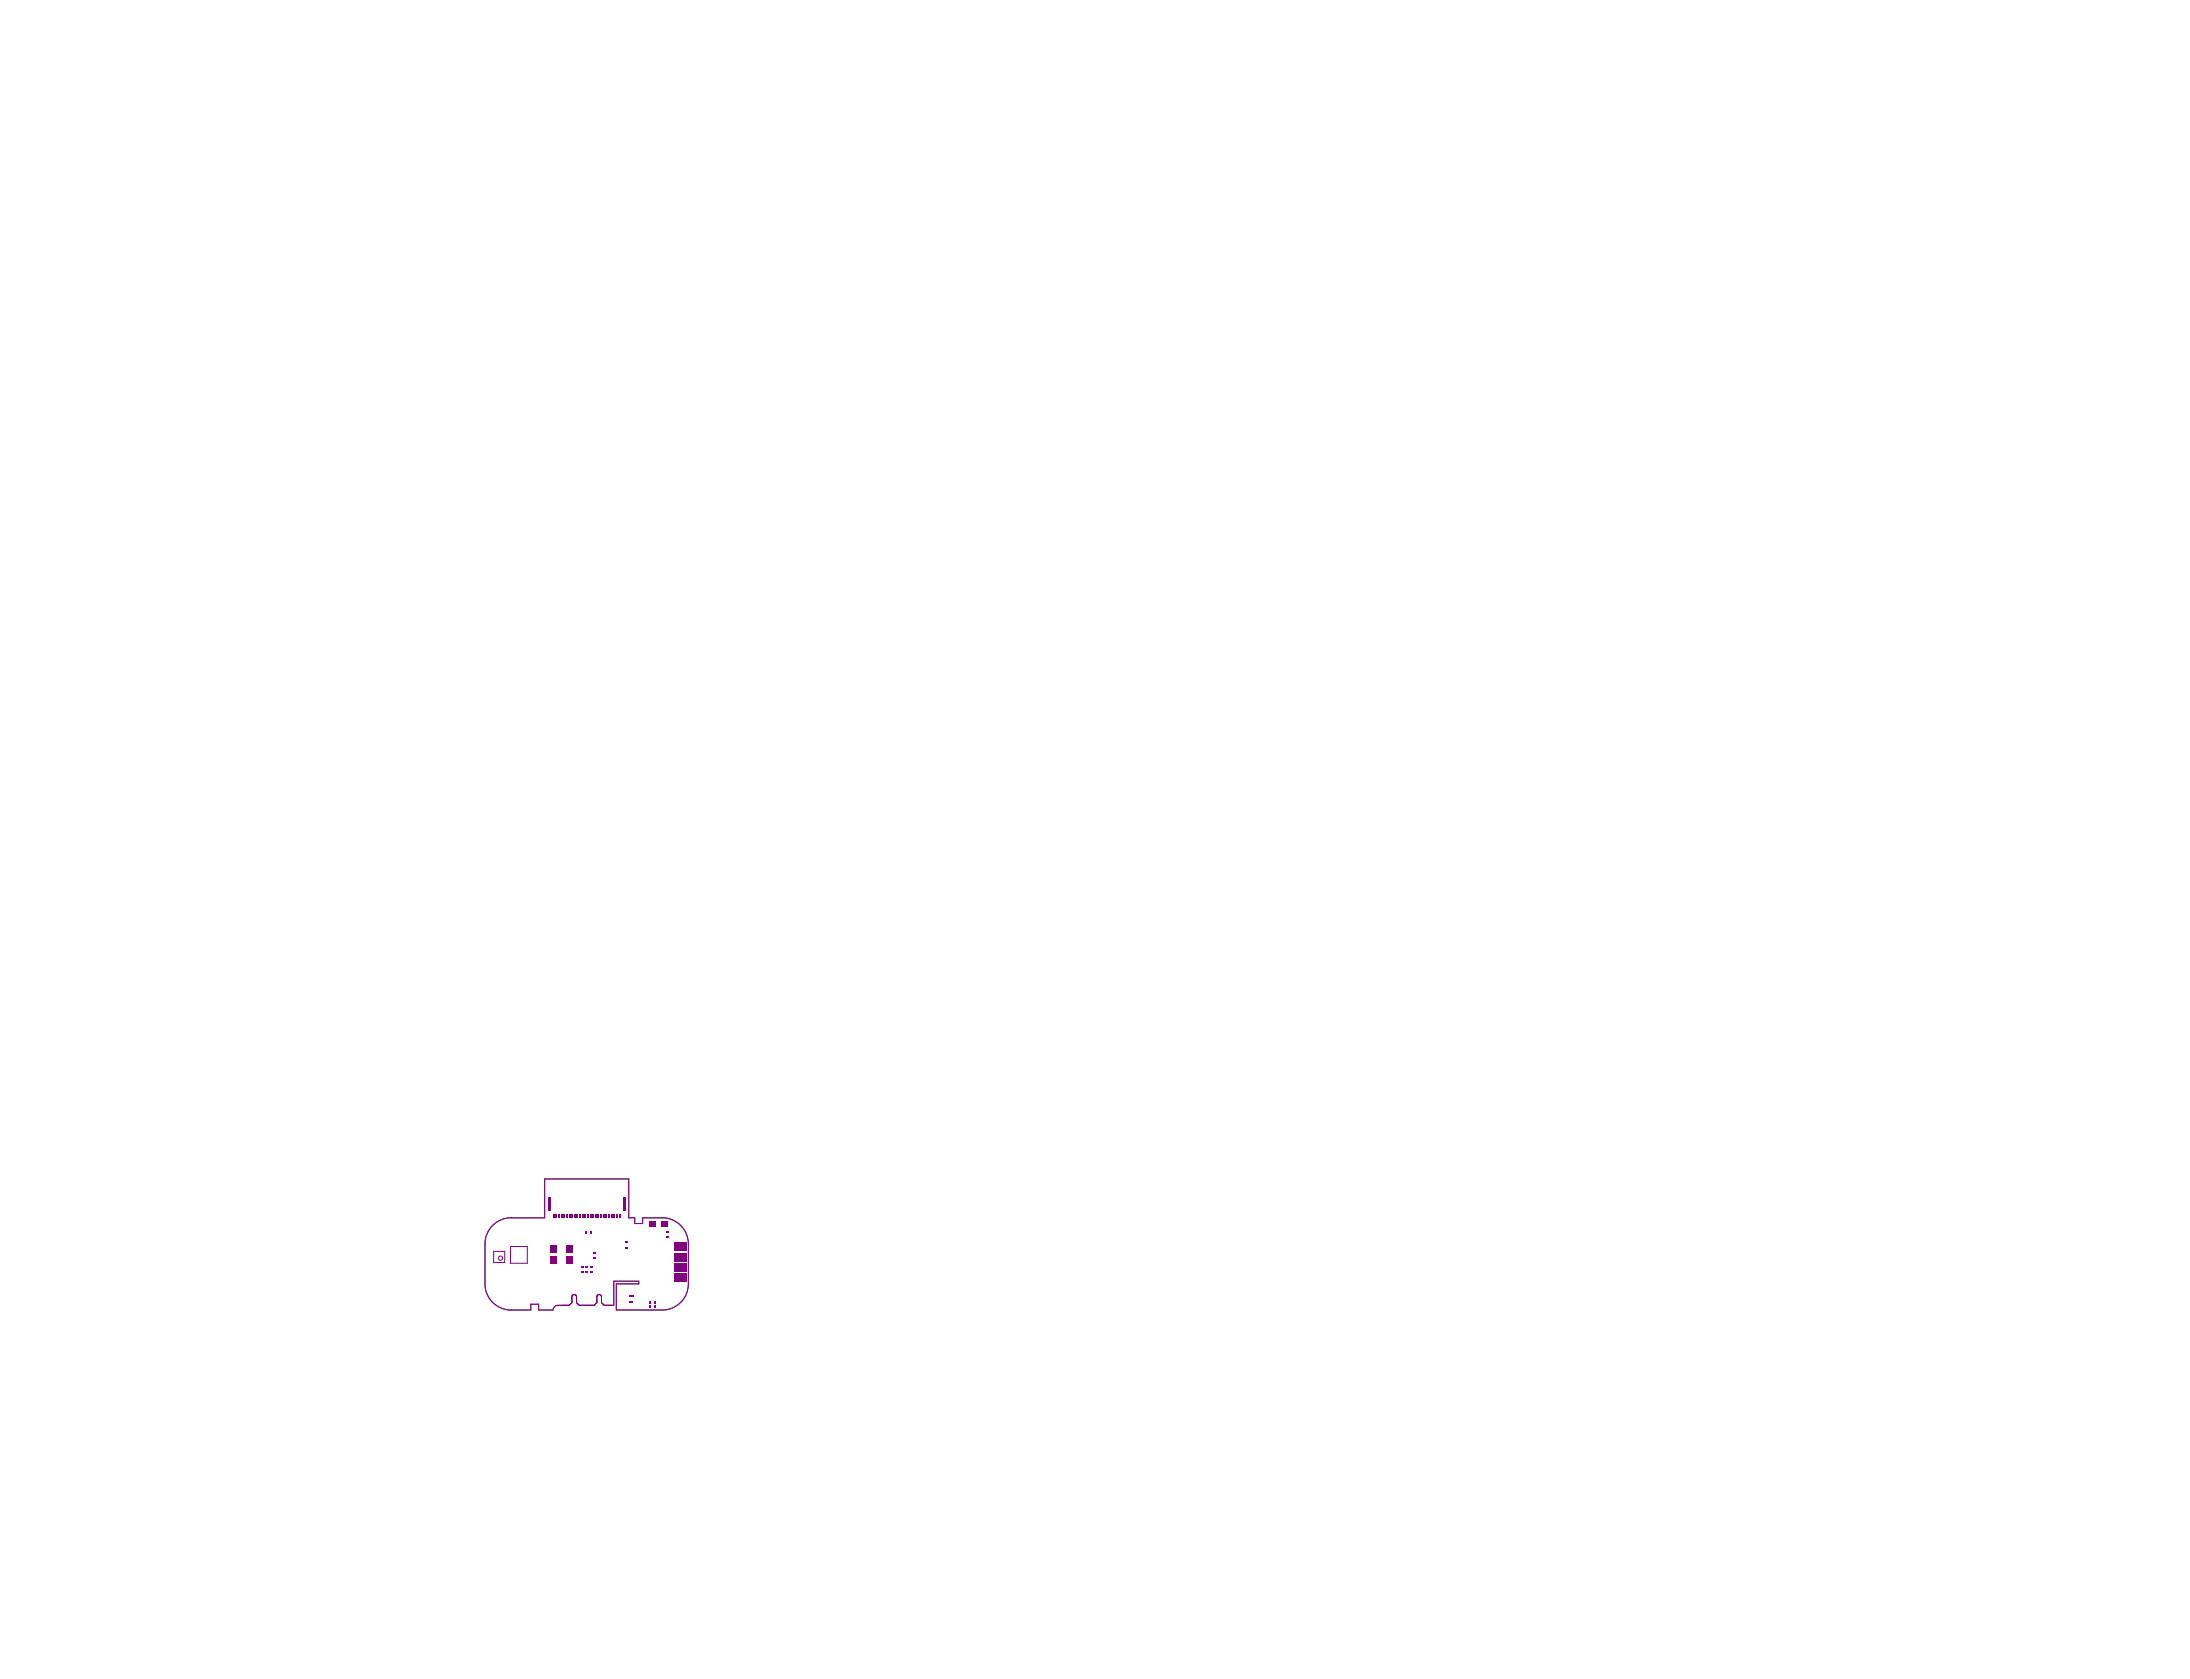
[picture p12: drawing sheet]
<svg xmlns="http://www.w3.org/2000/svg" width="269mm" height="206mm" viewBox="0 0 269 206" stroke-linecap="round" stroke-linejoin="round" font-family="sans-serif">
<path d="M60.5 150.4a3.1 3.1 0 0 1 2.3-1h4.1v-4.7h10.3v4.7h.7v.7h1v-.7h2.4a3.2 3.2 0 0 1 3.2 3.2v4.9a3.2 3.2 0 0 1-3.2 3.3l-5.6-.1v-3.2h2.7v-.3h-3.1v3h-1.1l-.4-.4v-.7a.29 .29 0 0 0-.3-.3 .29 .29 0 0 0-.3 .3l.1 .7-.4 .4h-1.8l-.3-.4v-.7a.29 .29 0 0 0-.3-.3 .29 .29 0 0 0-.3 .3v.7l-.3 .4h-1.4a.62 .62 0 0 0-.6 .5h-1.8v-.7h-.9v.7h-2.4a3.2 3.2 0 0 1-3.3-3.2v-4.9a3.3 3.3 0 0 1 1-2.2z" fill="none" stroke="#808080" stroke-width=".12"/>
<g fill="none" stroke="#800080" stroke-width=".12">
<path d="M60.6 153.6h1.4v1.3h-1.4zM62.7 152.9h2v2.1h-2zM62.8 149.4a3.2 3.2 0 0 0-3.3 3.2v4.9a3.2 3.2 0 0 0 3.3 3.3M62.8 149.4h4.1v-4.7h10.3v4.7h.7v.7h1v-.7h2.4M70.2 159.1v.7l-.3 .4h-1.4a.64 .64 0 0 0-.6 .5h-1.8v-.7h-.9v.7h-2.4M70.5 158.8l-.2 .1-.1 .2M70.5 158.8l.1 .1 .2 .2M70.5 158.8a.28 .28 0 0 1 .3 .3M70.8 159.1v.7l.3 .4h1.8l.4-.4v-.7M73.5 158.8l.2 .1 .1 .2M73.5 158.8l-.1 .1-.2 .2M73.5 158.8l-.2 .1-.1 .2"/>
<path d="M73.5 158.8a.28 .28 0 0 1 .3 .3M73.8 159.1v.7l.4 .4h1.1v-3h3.1v.3h-2.7v3.2h5.6M81.3 149.4a3.2 3.2 0 0 1 3.2 3.2v4.9a3.2 3.2 0 0 1-3.2 3.3"/>
<circle cx="61.4" cy="154.4" r=".26"/>
</g>
<g fill="#800080">
<path d="M67.2 147h.4v1.6h-.4z" fill-rule="evenodd"/>
<path d="M76.5 147h.3v1.6h-.3z" fill-rule="evenodd"/>
<path d="M67.9 149h.2v.5h-.2z" fill-rule="evenodd"/>
<path d="M69.2 149h.2v.5h-.2z" fill-rule="evenodd"/>
<path d="M68.9 149h.1v.5h-.1z" fill-rule="evenodd"/>
<path d="M68.5 149h.2v.5h-.2z" fill-rule="evenodd"/>
<path d="M69.5 154.1h.8v1h-.8z" fill-rule="evenodd"/>
<path d="M69.5 152.8h.8v.9h-.8z" fill-rule="evenodd"/>
<path d="M70.5 149h.1v.5h-.1z" fill-rule="evenodd"/>
<path d="M70.2 149h.1v.5h-.1z" fill-rule="evenodd"/>
<path d="M69.8 149h.2v.5h-.2z" fill-rule="evenodd"/>
<path d="M71.3 155.4h.3v.2h-.3z" fill-rule="evenodd"/>
<path d="M71.3 156h.3v.2h-.3z" fill-rule="evenodd"/>
<path d="M71.8 149h.1v.5h-.1z" fill-rule="evenodd"/>
<path d="M71.4 149h.2v.5h-.2z" fill-rule="evenodd"/>
<path d="M71.1 149h.2v.5h-.2z" fill-rule="evenodd"/>
<path d="M72.4 155.4h.4v.2h-.4z" fill-rule="evenodd"/>
<path d="M72.4 156h.4v.2h-.4z" fill-rule="evenodd"/>
<path d="M72.8 154.3h.3v.2h-.3z" fill-rule="evenodd"/>
<path d="M72.8 153.6h.3v.3h-.3z" fill-rule="evenodd"/>
<path d="M73.1 149h.1v.5h-.1z" fill-rule="evenodd"/>
<path d="M72.7 149h.2v.5h-.2z" fill-rule="evenodd"/>
<path d="M72.4 149h.2v.5h-.2z" fill-rule="evenodd"/>
<path d="M74.3 149h.2v.5h-.2z" fill-rule="evenodd"/>
<path d="M74 149h.2v.5h-.2z" fill-rule="evenodd"/>
<path d="M73.7 149h.2v.5h-.2z" fill-rule="evenodd"/>
<path d="M75.6 149h.2v.5h-.2z" fill-rule="evenodd"/>
<path d="M75.3 149h.2v.5h-.2z" fill-rule="evenodd"/>
<path d="M75 149h.2v.5h-.2z" fill-rule="evenodd"/>
<path d="M76.8 153h.3v.2h-.3z" fill-rule="evenodd"/>
<path d="M76.8 152.3h.3v.3h-.3z" fill-rule="evenodd"/>
<path d="M80.3 159.7h.2v.3h-.2z" fill-rule="evenodd"/>
<path d="M81.8 151.7h.2v.2h-.2z" fill-rule="evenodd"/>
<path d="M81.8 151.1h.2v.2h-.2z" fill-rule="evenodd"/>
<path d="M72.4 151.1h.3v.2h-.3z" fill-rule="evenodd"/>
<path d="M80.3 160.2h.2v.3h-.2z" fill-rule="evenodd"/>
<path d="M71.9 155.4h.3v.2h-.3z" fill-rule="evenodd"/>
<path d="M71.9 156h.3v.2h-.3z" fill-rule="evenodd"/>
<path d="M72.1 149h.2v.5h-.2z" fill-rule="evenodd"/>
<path d="M70.8 149h.2v.5h-.2z" fill-rule="evenodd"/>
<path d="M69.5 149h.2v.5h-.2z" fill-rule="evenodd"/>
<path d="M68.2 149h.2v.5h-.2z" fill-rule="evenodd"/>
<path d="M77.3 159.7h.4v.2h-.4z" fill-rule="evenodd"/>
<path d="M77.3 158.9h.5v.2h-.5z" fill-rule="evenodd"/>
<path d="M76 149h.1v.5h-.1z" fill-rule="evenodd"/>
<path d="M74.7 149h.1v.5h-.1z" fill-rule="evenodd"/>
<path d="M73.4 149h.1v.5h-.1z" fill-rule="evenodd"/>
<path d="M79.7 159.7h.2v.3h-.2z" fill-rule="evenodd"/>
<path d="M71.8 151.1h.2v.2h-.2z" fill-rule="evenodd"/>
<path d="M79.7 160.2h.2v.3h-.2z" fill-rule="evenodd"/>
<path d="M81.2 149.9h.7v.6h-.7z" fill-rule="evenodd"/>
<path d="M79.7 149.9h.7v.6h-.7z" fill-rule="evenodd"/>
<path d="M67.6 154.1h.7v1h-.7z" fill-rule="evenodd"/>
<path d="M67.6 152.8h.7v.9h-.7z" fill-rule="evenodd"/>
<path d="M82.8 155.1h1.5v1h-1.5z" fill-rule="evenodd"/>
<path d="M82.8 153.8h1.5v1h-1.5z" fill-rule="evenodd"/>
<path d="M82.8 152.5h1.5v1h-1.5z" fill-rule="evenodd"/>
<path d="M82.8 156.3h1.5v1h-1.5z" fill-rule="evenodd"/>
</g>
</svg>
